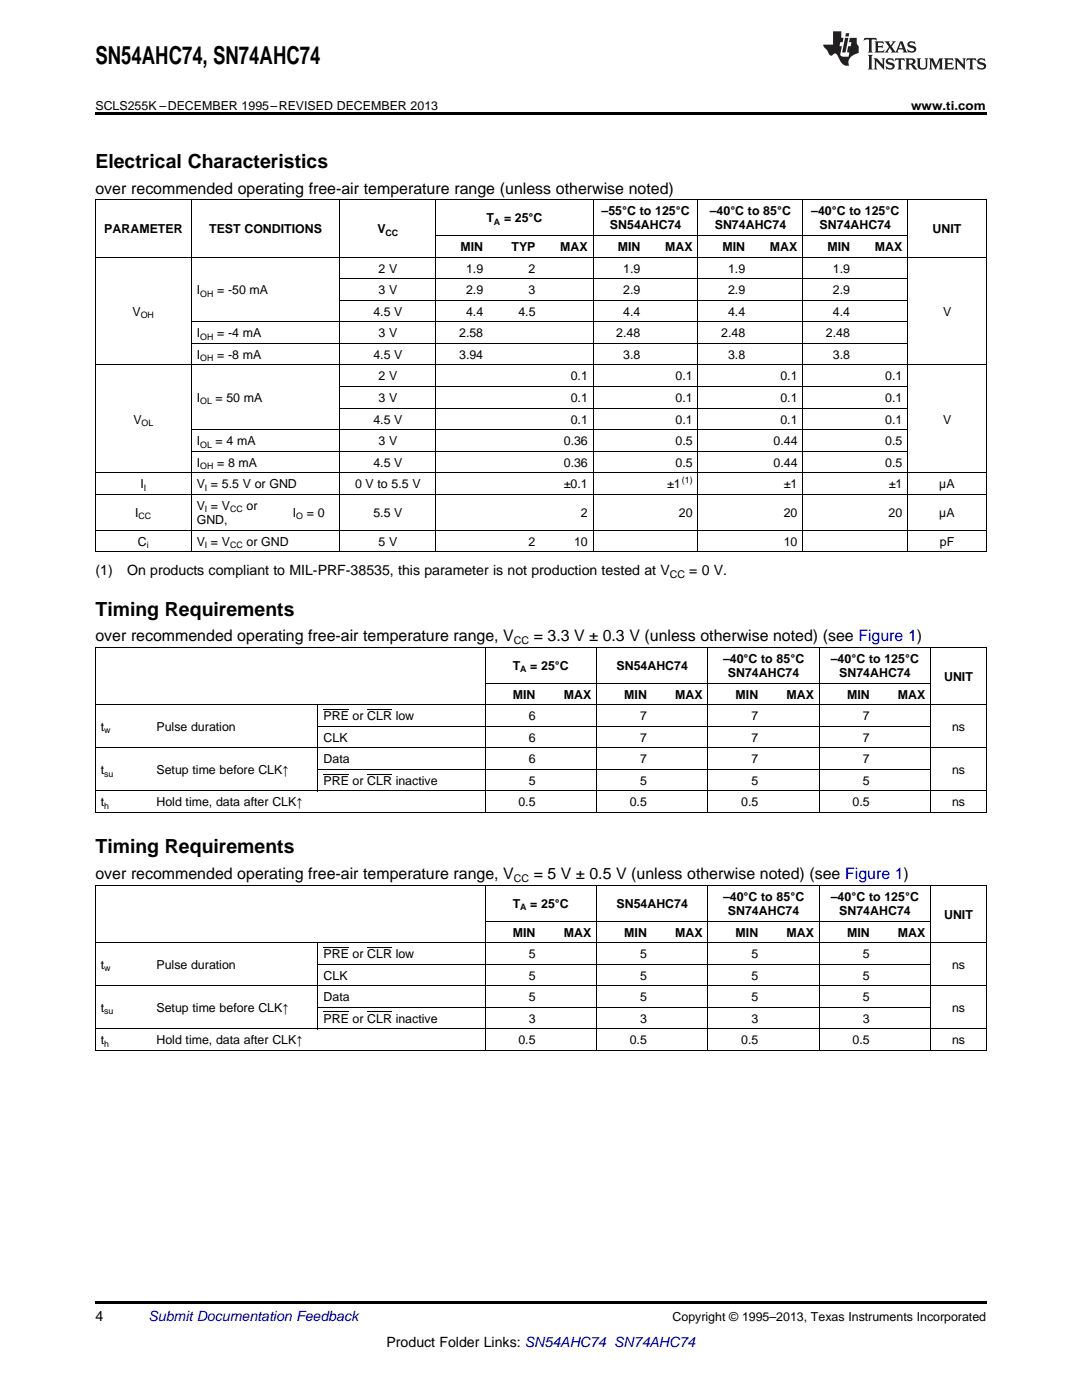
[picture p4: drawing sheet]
<svg xmlns="http://www.w3.org/2000/svg" width="216mm" height="279mm" viewBox="0 0 216 279" stroke-linecap="round" stroke-linejoin="round" font-family="sans-serif">
<defs><g id="words">
<text font-size="4.9" x="19" y="12.8">SN54AHC74, SN74AHC74</text>
<g font-size="3.9">
<text x="19" y="33.5">Electrical Characteristics</text>
<text x="19" y="122.8">Timing Requirements</text>
<text x="19" y="170.3">Timing Requirements</text>
</g>
<g font-size="3.2">
<text x="19" y="38.7">over recommended operating free-air temperature range (unless otherwise noted)</text>
<text x="19" y="128">over recommended operating free-air temperature range, V</text>
<text x="106.5" y="128">= 3.3 V ± 0.3 V (unless otherwise noted) (see Figure 1)</text>
<text x="19" y="175.5">over recommended operating free-air temperature range, V</text>
<text x="106.5" y="175.5">= 5 V ± 0.5 V (unless otherwise noted) (see Figure 1)</text>
</g>
<g font-size="2.8">
<text x="19" y="114.7">(1)</text>
<text x="25.4" y="114.7">On products compliant to MIL-PRF-38535, this parameter is not production tested at V</text>
<text x="137.5" y="114.7">= 0 V.</text>
<text x="19" y="263.6">4</text>
<text x="77.1" y="268.9">Product Folder Links: SN54AHC74 SN74AHC74</text>
</g>
<text font-size="2.8" fill="#0000c8" x="29.6" y="263.6">Submit Documentation Feedback</text>
<g font-size="2.5">
<text x="19" y="21.9">SCLS255K –DECEMBER 1995–REVISED DECEMBER 2013</text>
<text x="181.8" y="21.9">www.ti.com</text>
<text x="20.8" y="46.5">PARAMETER</text>
<text x="41.7" y="46.5">TEST CONDITIONS</text>
<text x="75.3" y="46.5">V</text>
<text x="97.1" y="44.4">T</text>
<text x="100.6" y="44.4">= 25°C</text>
<text x="120.1" y="43">–55°C to 125°C</text>
<text x="121.7" y="45.8">SN54AHC74</text>
<text x="141.6" y="43">–40°C to 85°C</text>
<text x="142.6" y="45.8">SN74AHC74</text>
<text x="161.9" y="43">–40°C to 125°C</text>
<text x="163.5" y="45.8">SN74AHC74</text>
<text x="186.1" y="46.5">UNIT</text>
<text x="91.9" y="50.1">MIN</text>
<text x="102.1" y="50.1">TYP</text>
<text x="111.8" y="50.1">MAX</text>
<text x="123.3" y="50.1">MIN</text>
<text x="132.7" y="50.1">MAX</text>
<text x="144.2" y="50.1">MIN</text>
<text x="153.6" y="50.1">MAX</text>
<text x="165.1" y="50.1">MIN</text>
<text x="174.6" y="50.1">MAX</text>
<text x="39.3" y="58.7">I</text>
<text x="43.3" y="58.7">= -50 mA</text>
<text x="75.5" y="54.4">2 V</text>
<text x="75.5" y="58.7">3 V</text>
<text x="93" y="54.4">1.9</text>
<text x="93" y="58.7">2.9</text>
<text x="105.5" y="54.4">2</text>
<text x="105.5" y="58.7">3</text>
<text x="124.4" y="54.4">1.9</text>
<text x="124.4" y="58.7">2.9</text>
<text x="145.3" y="54.4">1.9</text>
<text x="145.3" y="58.7">2.9</text>
<text x="166.2" y="54.4">1.9</text>
<text x="166.2" y="58.7">2.9</text>
<text x="26.5" y="63">V</text>
<text x="74.5" y="63">4.5 V</text>
<text x="93" y="63">4.4</text>
<text x="103.4" y="63">4.5</text>
<text x="124.4" y="63">4.4</text>
<text x="145.3" y="63">4.4</text>
<text x="166.2" y="63">4.4</text>
<text x="188.2" y="63">V</text>
<text x="39.3" y="67.3">I</text>
<text x="39.3" y="71.6">I</text>
<text x="43.3" y="67.3">= -4 mA</text>
<text x="43.3" y="71.6">= -8 mA</text>
<text x="74.5" y="71.6">4.5 V</text>
<text x="75.5" y="67.3">3 V</text>
<text x="91.6" y="67.3">2.58</text>
<text x="91.6" y="71.6">3.94</text>
<text x="123" y="67.3">2.48</text>
<text x="124.4" y="71.6">3.8</text>
<text x="143.9" y="67.3">2.48</text>
<text x="145.3" y="71.6">3.8</text>
<text x="164.8" y="67.3">2.48</text>
<text x="166.2" y="71.6">3.8</text>
<text x="75.5" y="75.9">2 V</text>
<text x="113.9" y="75.9">0.1</text>
<text x="134.8" y="75.9">0.1</text>
<text x="155.7" y="75.9">0.1</text>
<text x="176.6" y="75.9">0.1</text>
<text x="39.3" y="80.2">I</text>
<text x="43" y="80.2">= 50 mA</text>
<text x="75.5" y="80.2">3 V</text>
<text x="113.9" y="80.2">0.1</text>
<text x="134.8" y="80.2">0.1</text>
<text x="155.7" y="80.2">0.1</text>
<text x="176.6" y="80.2">0.1</text>
<text x="26.6" y="84.5">V</text>
<text x="39.3" y="88.8">I</text>
<text x="43" y="88.8">= 4 mA</text>
<text x="74.5" y="84.5">4.5 V</text>
<text x="75.5" y="88.8">3 V</text>
<text x="112.5" y="88.8">0.36</text>
<text x="113.9" y="84.5">0.1</text>
<text x="134.8" y="84.5">0.1</text>
<text x="134.8" y="88.8">0.5</text>
<text x="154.3" y="88.8">0.44</text>
<text x="155.7" y="84.5">0.1</text>
<text x="176.6" y="84.5">0.1</text>
<text x="176.6" y="88.8">0.5</text>
<text x="188.2" y="84.5">V</text>
<text x="39.3" y="93.1">I</text>
<text x="43.3" y="93.1">= 8 mA</text>
<text x="74.5" y="93.1">4.5 V</text>
<text x="112.5" y="93.1">0.36</text>
<text x="134.8" y="93.1">0.5</text>
<text x="154.3" y="93.1">0.44</text>
<text x="176.6" y="93.1">0.5</text>
<text x="28" y="97.4">I</text>
<text x="39.3" y="97.4">V = 5.5 V or GND</text>
<text x="39.3" y="101.7">V = V</text>
<text x="49.2" y="101.7">or</text>
<text x="70.8" y="97.4">0 V to 5.5 V</text>
<text x="112.5" y="97.4">±0.1</text>
<text x="133.1" y="97.4">±1</text>
<text x="156.4" y="97.4">±1</text>
<text x="177.3" y="97.4">±1</text>
<text x="187.4" y="97.4">µA</text>
<text x="27" y="103.2">I</text>
<text x="39.3" y="104.6">GND,</text>
<text x="58.5" y="103.2">I</text>
<text x="61.2" y="103.2">= 0</text>
<text x="74.5" y="103.2">5.5 V</text>
<text x="115.9" y="103.2">2</text>
<text x="135.5" y="103.2">20</text>
<text x="156.4" y="103.2">20</text>
<text x="177.3" y="103.2">20</text>
<text x="187.4" y="103.2">µA</text>
<text x="27.5" y="108.9">C</text>
<text x="39.3" y="108.9">V = V</text>
<text x="49.2" y="108.9">or GND</text>
<text x="75.5" y="108.9">5 V</text>
<text x="105.5" y="108.9">2</text>
<text x="114.5" y="108.9">10</text>
<text x="156.4" y="108.9">10</text>
<text x="187.5" y="108.9">pF</text>
<text x="102.3" y="133.7">T</text>
<text x="105.8" y="133.7">= 25°C</text>
<text x="123" y="133.7">SN54AHC74</text>
<text x="144.3" y="132.3">–40°C to 85°C</text>
<text x="145.2" y="135.1">SN74AHC74</text>
<text x="165.8" y="132.3">–40°C to 125°C</text>
<text x="167.5" y="135.1">SN74AHC74</text>
<text x="188.4" y="135.9">UNIT</text>
<text x="64.6" y="143.7">PRE or CLR low</text>
<text x="102.3" y="139.4">MIN</text>
<text x="105.5" y="143.7">6</text>
<text x="112.5" y="139.4">MAX</text>
<text x="124.6" y="139.4">MIN</text>
<text x="127.7" y="143.7">7</text>
<text x="134.7" y="139.4">MAX</text>
<text x="146.8" y="139.4">MIN</text>
<text x="150" y="143.7">7</text>
<text x="157" y="139.4">MAX</text>
<text x="169" y="139.4">MIN</text>
<text x="172.2" y="143.7">7</text>
<text x="179.2" y="139.4">MAX</text>
<text x="20.1" y="145.9">t</text>
<text x="31.2" y="145.9">Pulse duration</text>
<text x="64.6" y="148">CLK</text>
<text x="105.5" y="148">6</text>
<text x="127.7" y="148">7</text>
<text x="150" y="148">7</text>
<text x="172.2" y="148">7</text>
<text x="190" y="145.9">ns</text>
<text x="20.1" y="154.5">t</text>
<text x="31.2" y="154.5">Setup time before CLK↑</text>
<text x="64.6" y="152.3">Data</text>
<text x="105.5" y="152.3">6</text>
<text x="127.7" y="152.3">7</text>
<text x="150" y="152.3">7</text>
<text x="172.2" y="152.3">7</text>
<text x="190" y="154.5">ns</text>
<text x="20.1" y="160.9">t</text>
<text x="31.2" y="160.9">Hold time, data after CLK↑</text>
<text x="64.6" y="156.6">PRE or CLR inactive</text>
<text x="103.4" y="160.9">0.5</text>
<text x="105.5" y="156.6">5</text>
<text x="125.7" y="160.9">0.5</text>
<text x="127.7" y="156.6">5</text>
<text x="147.9" y="160.9">0.5</text>
<text x="150" y="156.6">5</text>
<text x="170.1" y="160.9">0.5</text>
<text x="172.2" y="156.6">5</text>
<text x="190" y="160.9">ns</text>
<text x="144.3" y="179.8">–40°C to 85°C</text>
<text x="165.8" y="179.8">–40°C to 125°C</text>
<text x="102.3" y="181.2">T</text>
<text x="105.8" y="181.2">= 25°C</text>
<text x="123" y="181.2">SN54AHC74</text>
<text x="145.2" y="182.6">SN74AHC74</text>
<text x="167.5" y="182.6">SN74AHC74</text>
<text x="188.4" y="183.3">UNIT</text>
<text x="64.6" y="191.2">PRE or CLR low</text>
<text x="102.3" y="186.9">MIN</text>
<text x="105.5" y="191.2">5</text>
<text x="112.5" y="186.9">MAX</text>
<text x="124.6" y="186.9">MIN</text>
<text x="127.7" y="191.2">5</text>
<text x="134.7" y="186.9">MAX</text>
<text x="146.8" y="186.9">MIN</text>
<text x="150" y="191.2">5</text>
<text x="157" y="186.9">MAX</text>
<text x="169" y="186.9">MIN</text>
<text x="172.2" y="191.2">5</text>
<text x="179.2" y="186.9">MAX</text>
<text x="20.1" y="193.4">t</text>
<text x="31.2" y="193.4">Pulse duration</text>
<text x="64.6" y="195.5">CLK</text>
<text x="105.5" y="195.5">5</text>
<text x="127.7" y="195.5">5</text>
<text x="150" y="195.5">5</text>
<text x="172.2" y="195.5">5</text>
<text x="190" y="193.4">ns</text>
<text x="20.1" y="202">t</text>
<text x="31.2" y="202">Setup time before CLK↑</text>
<text x="64.6" y="199.8">Data</text>
<text x="105.5" y="199.8">5</text>
<text x="127.7" y="199.8">5</text>
<text x="150" y="199.8">5</text>
<text x="172.2" y="199.8">5</text>
<text x="190" y="202">ns</text>
<text x="20.1" y="208.4">t</text>
<text x="31.2" y="208.4">Hold time, data after CLK↑</text>
<text x="64.6" y="204.1">PRE or CLR inactive</text>
<text x="103.4" y="208.4">0.5</text>
<text x="105.5" y="204.1">3</text>
<text x="125.7" y="208.4">0.5</text>
<text x="127.7" y="204.1">3</text>
<text x="147.9" y="208.4">0.5</text>
<text x="150" y="204.1">3</text>
<text x="170.1" y="208.4">0.5</text>
<text x="172.2" y="204.1">3</text>
<text x="190" y="208.4">ns</text>
<text x="134.2" y="263.6">Copyright © 1995–2013, Texas Instruments Incorporated</text>
</g>
<g font-size="2.1">
<text x="133.7" y="115.3">CC</text>
<text x="102.5" y="128.6">CC</text>
<text x="102.5" y="176.1">CC</text>
</g>
<g font-size="1.8">
<text x="76.9" y="47">CC</text>
<text x="98.6" y="44.9">A</text>
<text x="39.9" y="59.2">OH</text>
<text x="28.1" y="63.5">OH</text>
<text x="39.9" y="67.8">OH</text>
<text x="39.9" y="72.1">OH</text>
<text x="39.9" y="80.7">OL</text>
<text x="28.3" y="85">OL</text>
<text x="39.9" y="89.3">OL</text>
<text x="39.9" y="93.6">OH</text>
<text x="28.7" y="97.9">I</text>
<text x="40.9" y="97.9">I</text>
<text x="136.1" y="96.4">(1)</text>
<text x="27.7" y="103.6">CC</text>
<text x="40.9" y="102.2">I</text>
<text x="45.9" y="102.2">CC</text>
<text x="59.1" y="103.6">O</text>
<text x="29.3" y="109.4">i</text>
<text x="40.9" y="109.4">I</text>
<text x="45.9" y="109.4">CC</text>
<text x="103.8" y="134.2">A</text>
<text x="20.8" y="146.4">w</text>
<text x="20.8" y="155">su</text>
<text x="20.8" y="161.4">h</text>
<text x="103.8" y="181.7">A</text>
<text x="20.8" y="193.9">w</text>
<text x="20.8" y="202.5">su</text>
<text x="20.8" y="208.9">h</text>
</g>
</g></defs>
<path d="M19 22.5h177.8v.5h-177.8zM19 259.7h177.8v.5h-177.8z" fill="#000"/>
<g fill="none" stroke="#000" stroke-width=".2">
<path d="M19 39.9h177.8M19.1 39.9v70.2M38.2 39.9v70.2M67.8 39.9v70.2M87 39.9v70.2M118.3 39.9v70.2M139.3 39.9v70.2M160.2 39.9v70.2M181.1 39.9v70.2M196.8 39.9v70.2M19 51.3h177.8M67.8 59.9h113.3"/>
<path d="M67.8 55.6h113.3M87 47h94.1M19 72.8h177.8M38.2 68.5h142.9M38.2 64.2h142.9M67.8 77.1h113.3M19 98.7h177.8M19 94.4h177.8M38.2 90h142.9M38.2 85.7h142.9M67.8 81.4h113.3M19 110.1h177.8"/>
<path d="M19 105.8h177.8M19 129.2h177.8M19.1 129.3v32.9M96.8 129.3v32.9M96.8 136.3h88.9M119 129.3v32.9M141.2 129.3v32.9M163.5 129.3v32.9M185.7 129.3v32.9M196.8 129.3v32.9M19 157.9h177.8M19 149.2h177.8"/>
<path d="M19 140.6h177.8M63.4 140.7v17.2M63.5 153.5h122.2M63.5 144.9h122.2M19 176.7h177.8M19 162.2h177.8M19.1 176.7v33M96.8 176.7v33M119 176.7v33M141.2 176.7v33M163.5 176.7v33M185.7 176.7v33"/>
<path d="M196.8 176.7v33M19 196.7h177.8M19 188.1h177.8M63.4 188.2v17.2M63.5 192.4h122.2M96.8 183.8h88.9M19 209.6h177.8M19 205.3h177.8M63.5 201h122.2"/>
</g>
<g fill="#231f20">
<path d="M172.5 7.6l-.1 .5 .4-.2h.6v.1v2.1l-.2 .4h.9l-.2-.4v-2.1l.1-.1h.5l.5 .2-.2-.5zM174.5 8.3l.2 .3v1.5l-.2 .4h1.8l.2-.6a1.04 1.04 0 0 1-1.3 .2v-.7h.6l.3 .2v-.6l-.3 .2h-.6v-.6l.8-.1 .4 .3-.2-.5zM176.5 8.3l.9 1.1-.9 1.1h.8l-.2-.2 .4-.7 .5 .7-.2 .2h1.5l-.2-.2 .2-.4h.9l.1 .4-.2 .2h1l-.3-.3-.7-1.9h-.5l-.9 2-.8-1 .9-1h-.8l.1 .3-.4 .5-.3-.6 .1-.2zM179.7 8.6l.4 1h-.7zM181.3 8.4a.63 .63 0 0 0-.2 .7 .63 .63 0 0 0 .6 .4l.6 .2 .1 .2a.75 .75 0 0 1-.7 .4 .75 .75 0 0 1-.6-.5l.1 .7 .1-.1a1.11 1.11 0 0 0 1.5-.6 1.13 1.13 0 0 0-1.2-.8l-.1-.4a1.04 1.04 0 0 1 1.2 .2l-.2-.5-.2 .1-.4-.2zM173.2 10.9l.2 .4v2.2l-.2 .4h1l-.3-.4v-2.2l.3-.4zM174.3 11.6l.3 .4v1.5l-.3 .4h.8l-.2-.4v-1.3l1.5 1.7v-1.9l.2-.4h-.7l.2 .4v.9l-1.1-1.3zM177 11.8a.62 .62 0 0 0-.2 .7 .62 .62 0 0 0 .6 .4l.6 .1 .1 .3a.76 .76 0 0 1-.7 .3 .76 .76 0 0 1-.7-.4l.2 .7 .1-.1a1.11 1.11 0 0 0 1.5-.6 1.13 1.13 0 0 0-1.2-.8l-.1-.4a1.04 1.04 0 0 1 1.2 .2l-.2-.6-.2 .1-.5-.1zM178.7 11.6l-.2 .6a.61 .61 0 0 1 .8-.3v1.6l-.2 .4h.9l-.2-.4v-1.6a.63 .63 0 0 1 .7 .3l-.1-.6zM180.6 11.6l.3 .4v1.5l-.3 .4h1l-.2-.2-.1-.8 .6 .2a.76 .76 0 0 0 1.2 .7l-1-1a.58 .58 0 0 0 .6-.5 .58 .58 0 0 0-.5-.6zM181.4 11.9h.1a.45 .45 0 0 1 .5 .1 .45 .45 0 0 1 .1 .5l-.8 .2zM182.9 11.6l.2 .2a2.17 2.17 0 0 0 .3 1.9 .99 .99 0 0 0 1.6-.6v-1.1l.2-.4h-.7l.2 .2a1.92 1.92 0 0 1-.2 1.8 .6 .6 0 0 1-.9-.5v-1.1l.2-.4zM185.4 11.6l.2 .4v1.5l-.2 .4h.7l-.2-.4v-1.4l.8 1.8 .8-1.8v1.4l-.2 .4h.9l-.2-.4v-1.5l.2-.4h-.8l-.6 1.5-.6-1.5zM188.4 11.6l.2 .4v1.5l-.2 .4h1.8l.1-.6a1.04 1.04 0 0 1-1.2 .1v-.6h.5l.4 .2v-.6l-.4 .2h-.5v-.7h.8l.3 .3-.1-.6zM190.5 11.6l.2 .4v1.5l-.2 .4h.7l-.2-.4v-1.3l1.5 1.7v-1.9l.2-.4h-.7l.2 .4v.9l-1.1-1.3zM192.9 11.6l-.1 .6a.61 .61 0 0 1 .7-.3l.1 1.6-.3 .4h1l-.3-.4 .1-1.6a.63 .63 0 0 1 .7 .3l-.1-.6zM195.2 11.8a.62 .62 0 0 0-.2 .7 .62 .62 0 0 0 .6 .4l.6 .1 .1 .3a.76 .76 0 0 1-.7 .3 .76 .76 0 0 1-.6-.4l.1 .7 .1-.1a1.11 1.11 0 0 0 1.6-.6 1.13 1.13 0 0 0-1.3-.8l-.1-.4a1.04 1.04 0 0 1 1.2 .2l-.1-.6-.2 .1-.5-.1z"/>
<path d="M166.2 6.3v2.6h-1.9v.4l.8 .9a.91 .91 0 0 0 1 .8 .56 .56 0 0 1 .5-.3 .56 .56 0 0 1 .5 .3l.4 .8a1.53 1.53 0 0 0 1.9 1.2 1.54 1.54 0 0 1 1-2.1l.9-.3v-1.4a1.52 1.52 0 0 1-.4-1.6h-1.3l-.2 .8h.5l-.2 .8h-.5l-.1 1v.2l.4 .1-.2 .8a1.93 1.93 0 0 1-1.6-.3l.3-1.8h-.5l.2-.8h.4l.2-.8h-.4v-1.3zM168.6 7.6l-.6 2.9h.7l.6-2.9zM168.8 6.6l-.1 .7h.6l.2-.7z"/>
</g>
<path d="M64.6 154.5h5M64.6 141.6h5M73.3 154.5h4.9M73.3 141.6h4.9M64.6 189.1h5M73.3 189.1h4.9M64.6 202h5M73.3 202h4.9" fill="none" stroke="#000" stroke-width=".2"/>
<use href="#words"/>
</svg>
